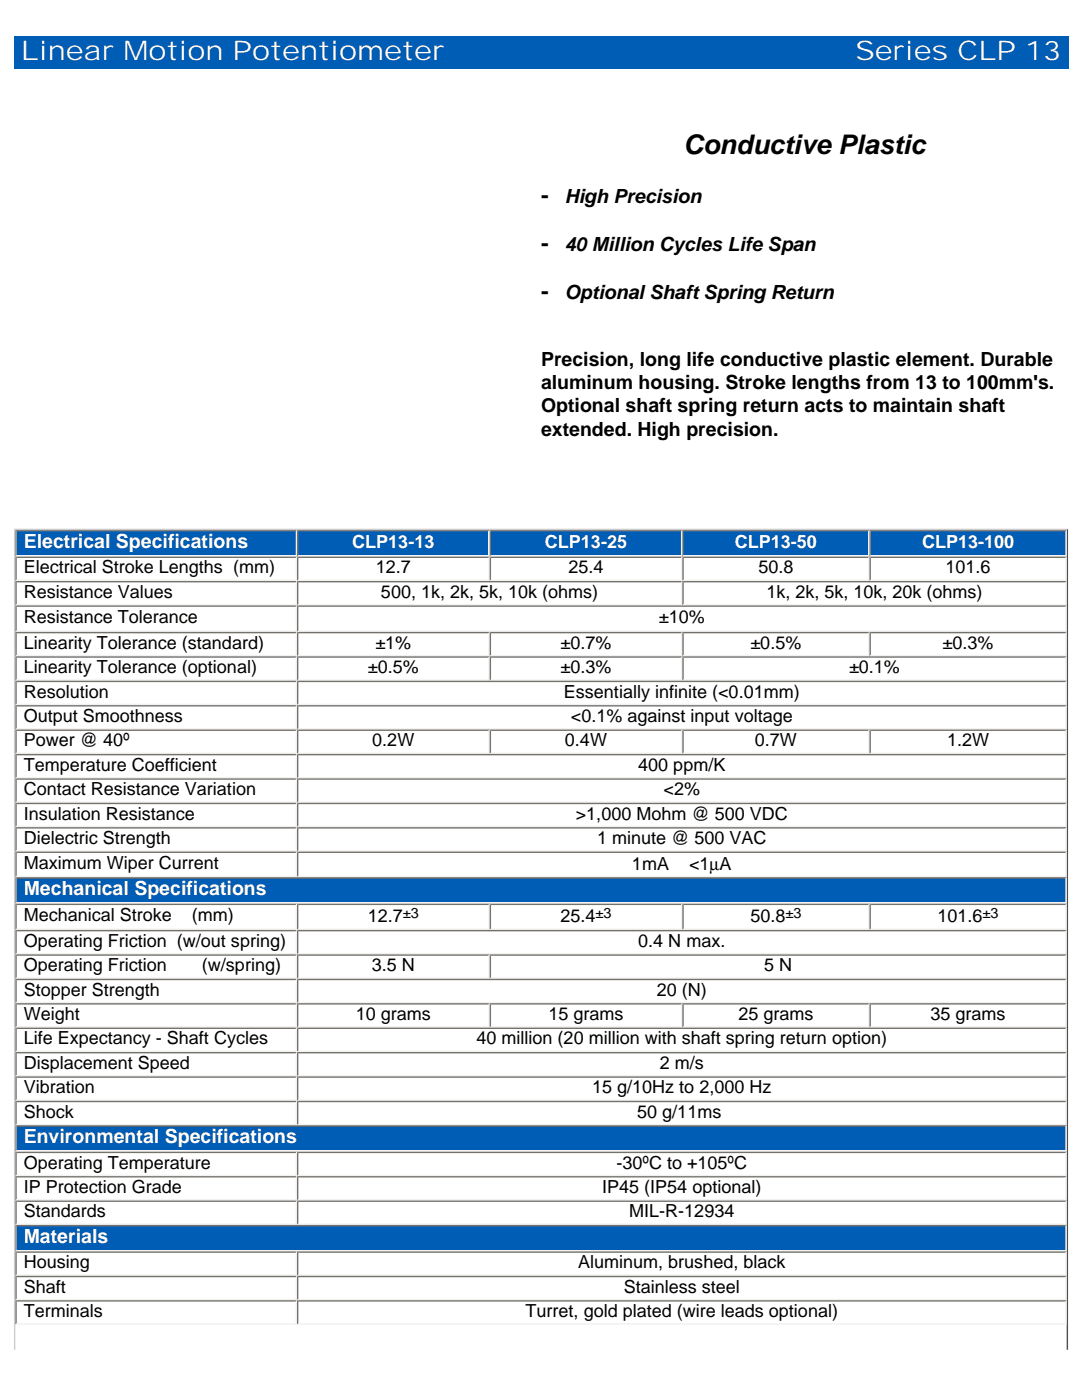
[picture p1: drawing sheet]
<svg xmlns="http://www.w3.org/2000/svg" width="216mm" height="279mm" viewBox="0 0 216 279" stroke-linecap="round" stroke-linejoin="round" font-family="sans-serif">
<defs><g id="words">
<g font-size="5.4" fill="#fff">
<text x="4.2" y="12">Linear Motion Potentiometer</text>
<text x="170.7" y="12">Series CLP 13</text>
</g>
<text font-size="5.4" x="136.4" y="30.7">Conductive Plastic</text>
<g font-size="4.5">
<text x="107.9" y="40.6">-</text>
<text x="107.9" y="50.2">-</text>
<text x="107.9" y="59.7">-</text>
</g>
<g font-size="3.9">
<text x="112.7" y="40.6">High Precision</text>
<text x="112.7" y="50.2">40 Million Cycles Life Span</text>
<text x="112.7" y="59.7">Optional Shaft Spring Return</text>
<text x="107.9" y="73">Precision, long life conductive plastic element. Durable</text>
<text x="107.9" y="77.6">aluminum housing. Stroke lengths from 13 to 100mm's.</text>
<text x="107.9" y="82.3">Optional shaft spring return acts to maintain shaft</text>
<text x="107.9" y="87">extended. High precision.</text>
</g>
<g font-size="3.9" fill="#fff">
<text x="4.7" y="109.3">Electrical Specifications</text>
<text x="4.7" y="178.6">Mechanical Specifications</text>
<text x="4.7" y="228.1">Environmental Specifications</text>
<text x="4.7" y="248">Materials</text>
</g>
<g font-size="3.6" fill="#fff">
<text x="70.3" y="109.4">CLP13-13</text>
<text x="108.7" y="109.4">CLP13-25</text>
<text x="146.6" y="109.4">CLP13-50</text>
<text x="184" y="109.4">CLP13-100</text>
</g>
<g font-size="3.6">
<text x="4.7" y="119.3">Resistance Values</text>
<text x="4.7" y="114.4">Electrical Stroke Lengths (mm)</text>
<text x="75" y="114.4">12.7</text>
<text x="76" y="119.3">500, 1k, 2k, 5k, 10k (ohms)</text>
<text x="113.4" y="114.4">25.4</text>
<text x="151.3" y="114.4">50.8</text>
<text x="152.9" y="119.3">1k, 2k, 5k, 10k, 20k (ohms)</text>
<text x="188.7" y="114.4">101.6</text>
<text x="4.7" y="124.4">Resistance Tolerance</text>
<text x="131.5" y="124.4">±10%</text>
<text x="4.7" y="129.5">Linearity Tolerance (standard)</text>
<text x="74.9" y="129.5">±1%</text>
<text x="111.8" y="129.5">±0.7%</text>
<text x="149.7" y="129.5">±0.5%</text>
<text x="188.1" y="129.5">±0.3%</text>
<text x="4.7" y="134.3">Linearity Tolerance (optional)</text>
<text x="73.4" y="134.3">±0.5%</text>
<text x="111.8" y="134.3">±0.3%</text>
<text x="169.4" y="134.3">±0.1%</text>
<text x="4.7" y="139.2">Resolution</text>
<text x="112.5" y="139.2">Essentially infinite (&lt;0.01mm)</text>
<text x="4.7" y="144.1">Output Smoothness</text>
<text x="4.7" y="149">Power @ 40º</text>
<text x="74.3" y="149">0.2W</text>
<text x="112.7" y="149">0.4W</text>
<text x="113.9" y="144.1">&lt;0.1% against input voltage</text>
<text x="150.6" y="149">0.7W</text>
<text x="189" y="149">1.2W</text>
<text x="4.7" y="153.8">Temperature Coefficient</text>
<text x="127.4" y="153.8">400 ppm/K</text>
<text x="4.7" y="158.7">Contact Resistance Variation</text>
<text x="132.4" y="158.7">&lt;2%</text>
<text x="4.7" y="163.6">Insulation Resistance</text>
<text x="114.9" y="163.6">&gt;1,000 Mohm @ 500 VDC</text>
<text x="4.7" y="168.4">Dielectric Strength</text>
<text x="4.7" y="173.4">Maximum Wiper Current</text>
<text x="119.1" y="168.4">1 minute @ 500 VAC</text>
<text x="126.1" y="173.5">1mA</text>
<text x="137.5" y="173.5">&lt;1µA</text>
<text x="4.7" y="183.9">Mechanical Stroke</text>
<text x="38.3" y="183.9">(mm)</text>
<text x="73.4" y="184.1">12.7</text>
<text x="111.8" y="184.1">25.4</text>
<text x="149.7" y="184.1">50.8</text>
<text x="187.1" y="184.1">101.6</text>
<text x="4.7" y="188.9">Operating Friction (w/out spring)</text>
<text x="127.4" y="188.9">0.4 N max.</text>
<text x="4.7" y="193.8">Operating Friction</text>
<text x="40.3" y="193.8">(w/spring)</text>
<text x="74.2" y="193.8">3.5 N</text>
<text x="152.5" y="193.8">5 N</text>
<text x="4.7" y="198.7">Stopper Strength</text>
<text x="4.7" y="203.6">Weight</text>
<text x="71" y="203.6">10 grams</text>
<text x="109.4" y="203.6">15 grams</text>
<text x="131.1" y="198.7">20 (N)</text>
<text x="147.3" y="203.6">25 grams</text>
<text x="185.7" y="203.6">35 grams</text>
<text x="4.7" y="208.4">Life Expectancy - Shaft Cycles</text>
<text x="95.1" y="208.4">40 million (20 million with shaft spring return option)</text>
<text x="4.7" y="213.3">Displacement Speed</text>
<text x="131.7" y="213.3">2 m/s</text>
<text x="4.7" y="218.2">Vibration</text>
<text x="118.2" y="218.2">15 g/10Hz to 2,000 Hz</text>
<text x="4.7" y="223">Shock</text>
<text x="127.2" y="223">50 g/11ms</text>
<text x="4.7" y="233.2">Operating Temperature</text>
<text x="123" y="233.2">-30ºC to +105ºC</text>
<text x="4.7" y="238.1">IP Protection Grade</text>
<text x="120.2" y="238.1">IP45 (IP54 optional)</text>
<text x="4.7" y="242.9">Standards</text>
<text x="125.6" y="242.9">MIL-R-12934</text>
<text x="4.7" y="253.1">Housing</text>
<text x="4.7" y="258">Shaft</text>
<text x="115.4" y="253.1">Aluminum, brushed, black</text>
<text x="124.5" y="258">Stainless steel</text>
<text x="4.7" y="262.8">Terminals</text>
<text x="104.9" y="262.8">Turret, gold plated (wire leads optional)</text>
</g>
<g font-size="2.9">
<text x="80.4" y="183.2">±3</text>
<text x="118.8" y="183.2">±3</text>
<text x="156.7" y="183.2">±3</text>
<text x="196.1" y="183.2">±3</text>
</g>
</g></defs>
<path d="M2.8 7.2h210.3v98.3h-210.3z" fill="#005db6"/>
<g fill="#fff">
<path d="M2.8 13.7h210.3v4.2h-210.3z"/>
<path d="M2.8 17.9h210.3v4.2h-210.3z"/>
<path d="M2.8 22.1h210.3v4.1h-210.3z"/>
<path d="M2.8 26.2h210.3v79.3h-210.3z"/>
</g>
<path d="M2.8 105.7h210.3M2.9 105.5v163.9" fill="none" stroke="#ccc" stroke-width=".28"/>
<path d="M213 105.5v163.9" fill="none" stroke="#505050" stroke-width=".28"/>
<path d="M3.3 106.1h55.7v4.7h-55.7z" fill="#005db6"/>
<path d="M3.1 105.9h56.2M3.2 105.8v5.3" fill="none" stroke="#75726e" stroke-width=".28"/>
<path d="M3.1 110.9h56.2M59.1 105.8v5.3" fill="none" stroke="#f2f1ee" stroke-width=".28"/>
<path d="M59.5 106.1h37.9v4.7h-37.9z" fill="#005db6"/>
<path d="M59.3 105.9h38.4M59.4 105.8v5.3" fill="none" stroke="#75726e" stroke-width=".28"/>
<path d="M59.3 110.9h38.4M97.6 105.8v5.3" fill="none" stroke="#f2f1ee" stroke-width=".28"/>
<path d="M98 106.1h37.9v4.7h-37.9z" fill="#005db6"/>
<path d="M97.7 105.9h38.5M97.8 105.8v5.3" fill="none" stroke="#75726e" stroke-width=".28"/>
<path d="M97.7 110.9h38.5M136 105.8v5.3" fill="none" stroke="#f2f1ee" stroke-width=".28"/>
<path d="M136.4 106.1h36.8v4.7h-36.8z" fill="#005db6"/>
<path d="M136.2 105.9h37.3M136.3 105.8v5.3" fill="none" stroke="#75726e" stroke-width=".28"/>
<path d="M136.2 110.9h37.3M173.4 105.8v5.3" fill="none" stroke="#f2f1ee" stroke-width=".28"/>
<path d="M173.8 106.1h38.8v4.7h-38.8z" fill="#005db6"/>
<g fill="none" stroke="#75726e" stroke-width=".28">
<path d="M3.1 111.2h209.7M3.1 116.1h209.7M3.2 111.1v64M59.4 111.1v64M97.8 111.1v4.9M136.3 111.1v9.7M173.5 105.9h39.3M173.6 105.8v10.2M3.1 121h209.7M3.1 126.3h209.7M3.1 131.1h209.7M3.1 136h209.7"/>
<path d="M97.8 126.1v9.8M136.3 126.1v9.8M173.6 126.1v4.9M3.1 140.9h209.7M3.1 145.7h209.7M3.1 150.6h209.7M3.1 155.5h209.7M97.8 145.6v4.9M136.3 145.6v4.9M173.6 145.6v4.9M3.1 160.3h209.7M3.1 165.2h209.7"/>
<path d="M3.1 170.1h209.7"/>
</g>
<g fill="none" stroke="#f2f1ee" stroke-width=".28">
<path d="M3.1 115.8h209.7M59.1 111.1v64M97.6 111.1v4.9M136 111.1v9.7M173.4 111.1v4.9M173.5 110.9h39.3M212.7 105.8v69.3M3.1 120.7h209.7M3.1 126h209.7M3.1 130.8h209.7M3.1 135.7h209.7M97.6 126.1v9.8"/>
<path d="M136 126.1v9.8M173.4 126.1v4.9M3.1 140.6h209.7M3.1 145.5h209.7M3.1 150.3h209.7M3.1 155.2h209.7M97.6 145.6v4.9M136 145.6v4.9M173.4 145.6v4.9M3.1 160.1h209.7M3.1 164.9h209.7M3.1 169.8h209.7"/>
<path d="M3.1 174.9h209.7"/>
</g>
<path d="M3.3 175.3h209.3v4.8h-209.3z" fill="#005db6"/>
<g fill="none" stroke="#75726e" stroke-width=".28">
<path d="M3.1 175.2h209.7M3.2 175.1v49.5M3.1 180.5h209.7M3.1 185.7h209.7M3.1 190.6h209.7M3.1 195.5h209.7M59.4 180.3v44.3M97.8 180.3v5.3M97.8 190.5v4.8M136.3 180.3v5.3M173.6 180.3v5.3M3.1 200.3h209.7"/>
<path d="M3.1 205.2h209.7M3.1 210.1h209.7M3.1 215h209.7M3.1 219.8h209.7M97.8 200.2v4.9M136.3 200.2v4.9M173.6 200.2v4.9"/>
</g>
<g fill="none" stroke="#f2f1ee" stroke-width=".28">
<path d="M212.7 175.1v49.5M3.1 180.2h209.7M3.1 185.5h209.7M3.1 190.3h209.7M3.1 195.2h209.7M59.1 180.3v44.3M97.6 180.3v5.3M97.6 190.5v4.8M136 180.3v5.3M173.4 180.3v5.3M3.1 200.1h209.7M3.1 204.9h209.7"/>
<path d="M3.1 209.8h209.7M3.1 214.7h209.7M3.1 219.6h209.7M97.6 200.2v4.9M136 200.2v4.9M173.4 200.2v4.9M3.1 224.4h209.7"/>
</g>
<path d="M3.3 224.8h209.3v4.8h-209.3z" fill="#005db6"/>
<path d="M3.1 224.7h209.7M3.1 230h209.7M3.1 234.9h209.7M3.1 239.7h209.7M3.2 224.6v19.9M59.4 229.8v14.7" fill="none" stroke="#75726e" stroke-width=".28"/>
<path d="M3.1 229.7h209.7M3.1 234.6h209.7M3.1 239.5h209.7M59.1 229.8v14.7M212.7 224.6v19.9M3.1 244.3h209.7" fill="none" stroke="#f2f1ee" stroke-width=".28"/>
<path d="M3.3 244.7h209.3v4.8h-209.3z" fill="#005db6"/>
<path d="M3.1 244.6h209.7M3.1 249.9h209.7M3.1 254.8h209.7M3.1 259.6h209.7M3.2 244.5v19.9M59.4 249.7v14.7" fill="none" stroke="#75726e" stroke-width=".28"/>
<path d="M3.1 249.6h209.7M3.1 254.5h209.7M3.1 259.4h209.7M59.1 249.7v14.7M212.7 244.5v19.9M3.1 264.2h209.7" fill="none" stroke="#f2f1ee" stroke-width=".28"/>
<use href="#words"/>
</svg>
